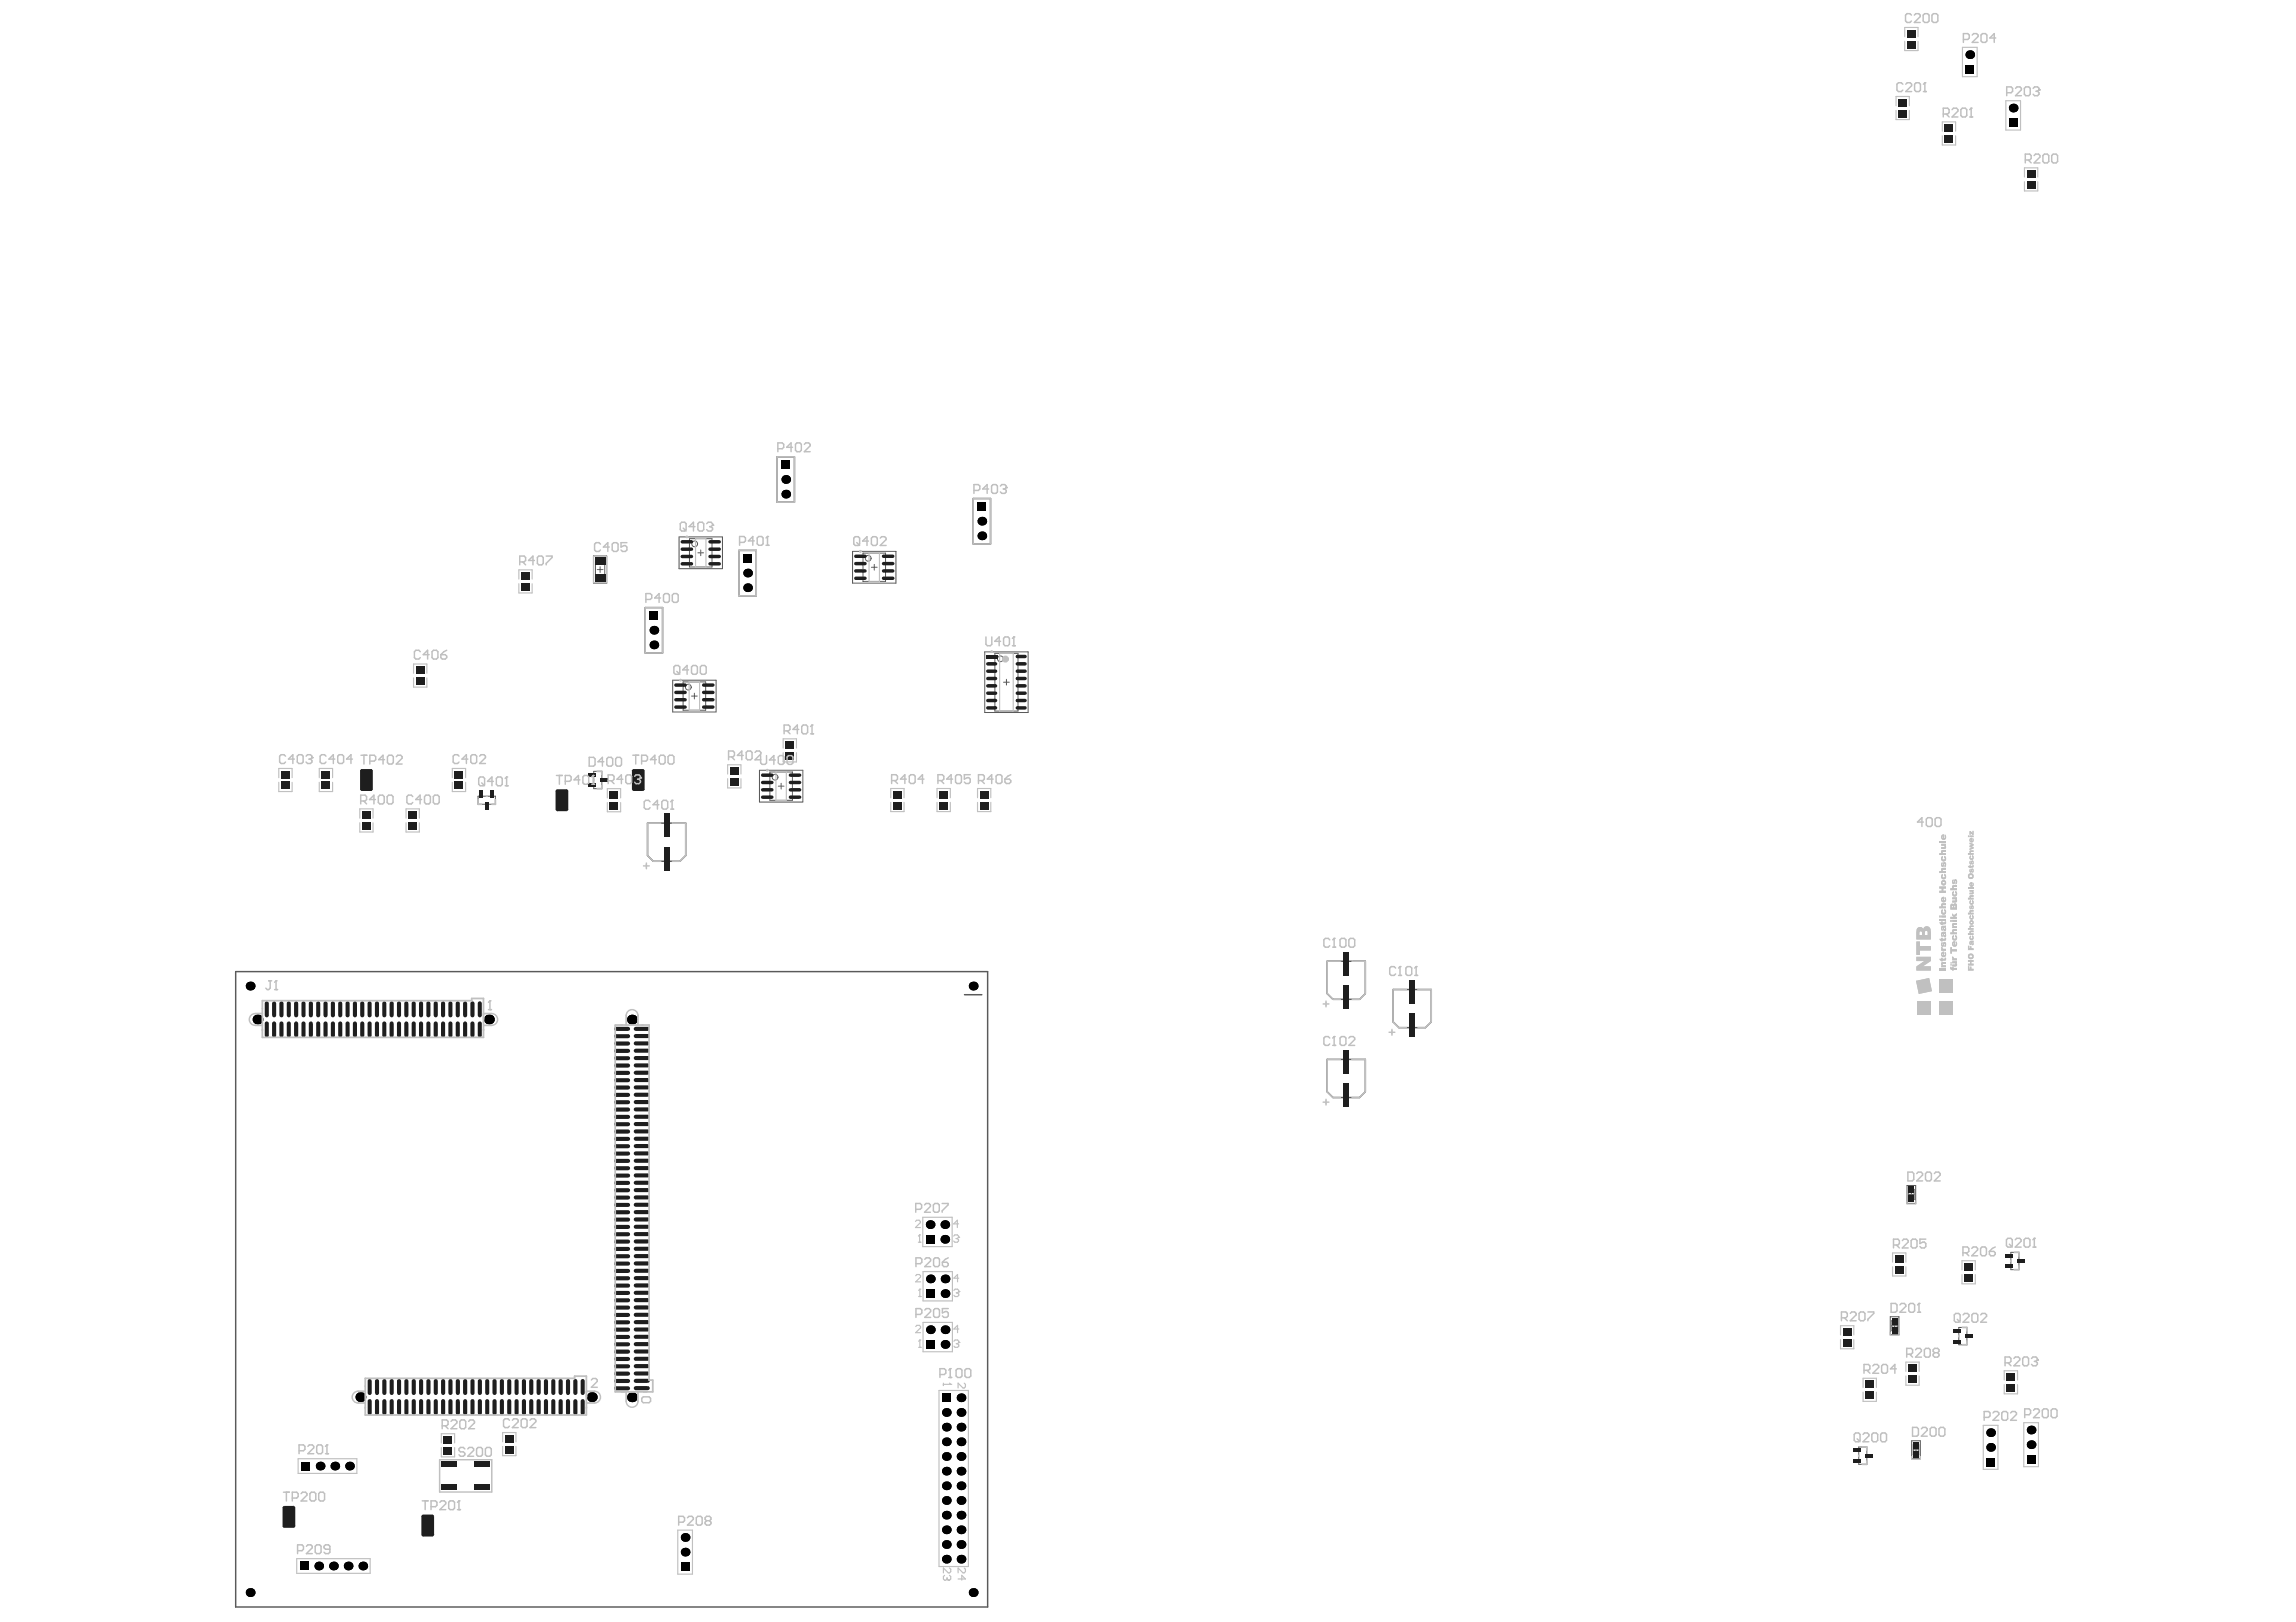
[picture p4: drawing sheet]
<svg xmlns="http://www.w3.org/2000/svg" width="297mm" height="210mm" viewBox="0 0 297 210" stroke-linecap="round" stroke-linejoin="round" font-family="sans-serif">
<g fill="none" stroke="#5a5a5a" stroke-width=".13">
<path d="M76.8 72h1.7v3.5h-1.7zM77 72.5h1.2v2.4h-1.2zM77.3 73.7h.7M77.6 73.3v.8M87.9 69.5h5.6v4.1h-5.6zM89.2 69.7h2.9v3.7h-2.9zM90.3 71.5h.7M90.7 71.2v.7M110.3 71.4h5.6v4.1h-5.6zM111.6 71.6h3v3.6h-3zM112.7 73.4h.8M113.1 73v.8"/>
<path d="M76.8 99.8h1.1v2.3h-1.1zM87 88h5.6v4.1h-5.6zM88.4 88.2h2.9v3.7h-2.9zM89.5 90.1h.7M89.8 89.7v.8M98.3 99.7h5.6v4.1h-5.6zM99.6 99.9h2.9v3.7h-2.9zM127.4 84.4h5.6v7.8h-5.6zM128.7 84.5h3v7.5h-3zM129.8 88.3h.8M130.2 87.9v.8M61.8 103h2.3v1.1h-2.3z"/>
<path d="M100.7 101.7h.7M101.1 101.4v.7M246.7 153.4h1.1v2.3h-1.1zM246.9 154.6h.7M246.9 153.9h.7v1.3h-.7zM247.3 154.2v.7M244.5 170.4h1.2v2.3h-1.2zM244.8 171.6h.7M244.8 170.9h.7v1.3h-.7zM245.1 171.2v.7M253.4 171.8h1.1v2.2h-1.1zM260.1 162.1h1.1v2.2h-1.1z"/>
<path d="M240.5 187.3h1v2.2h-1zM247.3 186.5h1.1v2.3h-1.1zM247.5 187.6h.7M247.5 187h.7v1.3h-.7zM247.9 187.3v.7"/>
<circle cx="89.9" cy="70.4" r=".37"/>
<circle cx="112.3" cy="72.3" r=".37"/>
<circle cx="89" cy="88.9" r=".37"/>
<circle cx="129.4" cy="85.3" r=".37"/>
<circle cx="100.3" cy="100.6" r=".37"/>
</g>
<path d="M100.5 59.1h2.3v5.9h-2.3zM83.5 78.6h2.2v5.9h-2.2zM95.6 71.2h2.2v5.9h-2.2zM125.9 64.5h2.2v5.9h-2.2zM83.8 106.5h4.9v4.2l-.7 .8h-3.5l-.7-.8zM30.5 125.7h97.3v82.3h-97.3zM124.8 128.7h2.2M171.7 124.4h4.9v4.2l-.7 .7h-3.5l-.7-.7zM171.7 137.1h4.9v4.2l-.7 .7h-3.5l-.7-.7zM180.2 128.1h5v4.1l-.8 .8h-3.4l-.8-.8z" fill="none" stroke="#5a5a5a" stroke-width=".19"/>
<g fill="#000">
<path d="M254.3 8.4h1.1v1.1h-1.1z" fill-rule="evenodd"/>
<path d="M254.3 8.4h1.1v1.1h-1.1z" fill-rule="evenodd"/>
<path d="M259.9 15.3h1.1v1.1h-1.1z" fill-rule="evenodd"/>
<path d="M259.9 15.3h1.1v1.1h-1.1z" fill-rule="evenodd"/>
<path d="M101.1 59.6h1.1v1.1h-1.1z" fill-rule="evenodd"/>
<path d="M101.1 59.6h1.1v1.1h-1.1z" fill-rule="evenodd"/>
<path d="M84 79.1h1.2v1.1h-1.2z" fill-rule="evenodd"/>
<path d="M84 79.1h1.2v1.1h-1.2z" fill-rule="evenodd"/>
<path d="M96.2 71.7h1.1v1.1h-1.1z" fill-rule="evenodd"/>
<path d="M96.2 71.7h1.1v1.1h-1.1z" fill-rule="evenodd"/>
<path d="M126.5 65h1.1v1.1h-1.1z" fill-rule="evenodd"/>
<path d="M126.5 65h1.1v1.1h-1.1z" fill-rule="evenodd"/>
<path d="M119.8 159.8h1.1v1.1h-1.1z" fill-rule="evenodd"/>
<path d="M119.8 159.8h1.1v1.1h-1.1z" fill-rule="evenodd"/>
<path d="M119.8 173.4h1.1v1.1h-1.1z" fill-rule="evenodd"/>
<path d="M119.8 166.8h1.1v1.2h-1.1z" fill-rule="evenodd"/>
<path d="M119.8 173.4h1.1v1.1h-1.1z" fill-rule="evenodd"/>
<path d="M119.8 166.8h1.1v1.2h-1.1z" fill-rule="evenodd"/>
<path d="M39 189.2h1.1v1.1h-1.1z" fill-rule="evenodd"/>
<path d="M39 189.2h1.1v1.1h-1.1z" fill-rule="evenodd"/>
<path d="M121.9 180.3h1.1v1.1h-1.1z" fill-rule="evenodd"/>
<path d="M121.9 180.3h1.1v1.1h-1.1z" fill-rule="evenodd"/>
<path d="M257 188.6h1.1v1.2h-1.1z" fill-rule="evenodd"/>
<path d="M257 188.6h1.1v1.2h-1.1z" fill-rule="evenodd"/>
<path d="M262.2 188.3h1.1v1.1h-1.1z" fill-rule="evenodd"/>
<path d="M262.2 188.3h1.1v1.1h-1.1z" fill-rule="evenodd"/>
<path d="M38.8 202.1h1.1v1.1h-1.1z" fill-rule="evenodd"/>
<path d="M38.8 202.1h1.1v1.1h-1.1z" fill-rule="evenodd"/>
<path d="M88.1 202.2h1.1v1.1h-1.1z" fill-rule="evenodd"/>
<path d="M88.1 202.2h1.1v1.1h-1.1z" fill-rule="evenodd"/>
</g>
<g fill="#000">
<circle cx="254.8" cy="7.1" r=".56"/>
<circle cx="260.4" cy="14" r=".56"/>
<circle cx="96.7" cy="74.2" r=".56"/>
<circle cx="96.7" cy="76.1" r=".56"/>
<circle cx="101.7" cy="63.9" r=".56"/>
<circle cx="101.7" cy="62" r=".56"/>
<circle cx="127" cy="67.4" r=".56"/>
<circle cx="127" cy="69.3" r=".56"/>
<circle cx="84.6" cy="83.5" r=".56"/>
<circle cx="84.6" cy="81.6" r=".56"/>
<circle cx="32.4" cy="127.6" r=".57"/>
<circle cx="33.3" cy="131.9" r=".64"/>
<circle cx="63.3" cy="131.9" r=".64"/>
<circle cx="81.8" cy="131.9" r=".64"/>
<circle cx="125.9" cy="127.6" r=".57"/>
<circle cx="120.3" cy="158.5" r=".56"/>
<circle cx="122.2" cy="158.5" r=".56"/>
<circle cx="120.4" cy="165.5" r=".56"/>
<circle cx="120.4" cy="172.1" r=".56"/>
<circle cx="122.2" cy="160.4" r=".56"/>
<circle cx="122.3" cy="167.4" r=".56"/>
<circle cx="122.3" cy="174" r=".56"/>
<circle cx="122.3" cy="172.1" r=".56"/>
<circle cx="122.3" cy="165.5" r=".56"/>
<circle cx="41.4" cy="189.7" r=".56"/>
<circle cx="43.3" cy="189.7" r=".56"/>
<circle cx="45.2" cy="189.7" r=".56"/>
<circle cx="46.6" cy="180.8" r=".64"/>
<circle cx="76.6" cy="180.8" r=".64"/>
<circle cx="81.8" cy="180.8" r=".64"/>
<circle cx="88.6" cy="199" r=".56"/>
<circle cx="122.4" cy="196.1" r=".56"/>
<circle cx="122.4" cy="182.8" r=".56"/>
<circle cx="122.4" cy="188.5" r=".56"/>
<circle cx="122.4" cy="186.6" r=".56"/>
<circle cx="122.4" cy="184.7" r=".56"/>
<circle cx="122.4" cy="198" r=".56"/>
<circle cx="122.4" cy="194.2" r=".56"/>
<circle cx="122.4" cy="192.3" r=".56"/>
<circle cx="122.4" cy="190.4" r=".56"/>
<circle cx="122.4" cy="199.9" r=".56"/>
<circle cx="124.3" cy="196.1" r=".56"/>
<circle cx="124.3" cy="180.9" r=".56"/>
<circle cx="124.3" cy="198" r=".56"/>
<circle cx="124.3" cy="194.2" r=".56"/>
<circle cx="124.3" cy="188.5" r=".56"/>
<circle cx="124.3" cy="184.7" r=".56"/>
<circle cx="124.3" cy="199.9" r=".56"/>
<circle cx="124.3" cy="190.4" r=".56"/>
<circle cx="124.3" cy="186.6" r=".56"/>
<circle cx="124.3" cy="182.8" r=".56"/>
<circle cx="124.3" cy="192.3" r=".56"/>
<circle cx="257.5" cy="187.3" r=".56"/>
<circle cx="257.5" cy="185.4" r=".56"/>
<circle cx="262.8" cy="185.1" r=".56"/>
<circle cx="262.8" cy="187" r=".56"/>
<circle cx="32.4" cy="206.1" r=".57"/>
<circle cx="41.2" cy="202.7" r=".56"/>
<circle cx="43.1" cy="202.7" r=".56"/>
<circle cx="45" cy="202.7" r=".56"/>
<circle cx="46.9" cy="202.7" r=".56"/>
<circle cx="88.6" cy="200.9" r=".56"/>
<circle cx="122.4" cy="201.8" r=".56"/>
<circle cx="124.3" cy="201.8" r=".56"/>
<circle cx="125.9" cy="206.1" r=".57"/>
</g>
<g fill="#1e1e1e">
<path d="M62.7 103.8h.5v1h-.5z" fill-rule="evenodd"/>
<path d="M76.1 101.4h1v.5h-1z" fill-rule="evenodd"/>
<path d="M76.1 100h1v.5h-1z" fill-rule="evenodd"/>
<path d="M77.6 100.7h1v.5h-1z" fill-rule="evenodd"/>
<path d="M78.9 103.8h1.1v1h-1.1z" fill-rule="evenodd"/>
<path d="M78.9 102.4h1.1v.9h-1.1z" fill-rule="evenodd"/>
<path d="M121.5 103.8h1.1v.9h-1.1z" fill-rule="evenodd"/>
<path d="M121.5 102.3h1.1v1h-1.1z" fill-rule="evenodd"/>
<path d="M244.8 170.6h.7v.8h-.7z" fill-rule="evenodd"/>
</g>
<path d="M35.5 129.8v1.6M35.5 132.4v1.6" fill="none" stroke="#1e1e1e" stroke-width=".53"/>
<g fill="#1e1e1e">
<path d="M36.4 99.7h1.1v1h-1.1z" fill-rule="evenodd"/>
<path d="M36.4 101.2h1.1v.9h-1.1z" fill-rule="evenodd"/>
</g>
<g fill="none" stroke="#1e1e1e" stroke-width=".53">
<path d="M38.3 129.8v1.6M38.3 132.4v1.6M40.2 129.8v1.6M40.2 132.4v1.6M41.2 129.8v1.6M41.2 132.4v1.6M43.1 129.8v1.6M43.1 132.4v1.6M45.9 129.8v1.6M45.9 132.4v1.6M47.8 129.8v1.6M47.8 132.4v1.6"/>
<path d="M47.8 178.7v1.6M47.8 181.3v1.6"/>
</g>
<g fill="#1e1e1e">
<path d="M46.8 105h1.2v.9h-1.2z" fill-rule="evenodd"/>
<path d="M46.8 106.4h1.2v1h-1.2z" fill-rule="evenodd"/>
</g>
<g fill="none" stroke="#1e1e1e" stroke-width=".53">
<path d="M48.8 129.8v1.6M48.8 132.4v1.6M50.7 129.8v1.6M50.7 132.4v1.6M53.5 129.8v1.6M53.5 132.4v1.6M55.4 129.8v1.6M55.4 132.4v1.6M56.4 129.8v1.6M56.4 132.4v1.6M58.3 129.8v1.6M58.3 132.4v1.6"/>
<path d="M61.1 129.8v1.6M61.1 132.4v1.6M48.8 178.7v1.6M50.7 178.7v1.6M53.5 178.7v1.6M55.4 178.7v1.6M56.4 178.7v1.6M58.3 178.7v1.6M61.1 178.7v1.6M63 178.7v1.6M64 178.7v1.6M48.8 181.3v1.6"/>
<path d="M50.7 181.3v1.6M53.5 181.3v1.6M55.4 181.3v1.6M56.4 181.3v1.6M58.3 181.3v1.6M61.1 181.3v1.6M63 181.3v1.6M64 181.3v1.6"/>
</g>
<g fill="#1e1e1e">
<path d="M65.3 187.1h1.1v1h-1.1z" fill-rule="evenodd"/>
<path d="M65.3 185.7h1.1v1h-1.1z" fill-rule="evenodd"/>
</g>
<path d="M65.9 178.7v1.6M68.7 178.7v1.6M70.6 178.7v1.6M71.6 178.7v1.6M73.5 178.7v1.6M65.9 181.3v1.6M68.7 181.3v1.6M70.6 181.3v1.6M71.6 181.3v1.6M73.5 181.3v1.6" fill="none" stroke="#1e1e1e" stroke-width=".53"/>
<g fill="#1e1e1e">
<path d="M101.6 95.9h1.1v1h-1.1z" fill-rule="evenodd"/>
<path d="M182.3 131.2h.8v3h-.8z" fill-rule="evenodd"/>
<path d="M244.8 171.7h.7v.8h-.7z" fill-rule="evenodd"/>
<path d="M101.6 97.3h1.1v1h-1.1z" fill-rule="evenodd"/>
<path d="M182.3 126.9h.8v2.9h-.8z" fill-rule="evenodd"/>
<path d="M57 192.1h2.1v.8h-2.1z" fill-rule="evenodd"/>
<path d="M57 189.1h2.1v.8h-2.1z" fill-rule="evenodd"/>
<path d="M57.4 187.3h1.1v.9h-1.1z" fill-rule="evenodd"/>
<path d="M57.4 185.8h1.1v1h-1.1z" fill-rule="evenodd"/>
<path d="M61.3 192.1h2.1v.8h-2.1z" fill-rule="evenodd"/>
<path d="M61.3 189.1h2.1v.8h-2.1z" fill-rule="evenodd"/>
<path d="M63.5 102.3h.4v1h-.4z" fill-rule="evenodd"/>
<path d="M62 102.3h.5v1h-.5z" fill-rule="evenodd"/>
</g>
<g fill="none" stroke="#1e1e1e" stroke-width=".53">
<path d="M82.2 137.9h1.6M82.2 136h1.6M82.2 135h1.6M82.2 133.1h1.6M82.2 158.8h1.6M82.2 157.8h1.6M82.2 155.9h1.6M82.2 153.1h1.6M82.2 151.2h1.6M82.2 150.2h1.6M82.2 148.3h1.6M82.2 145.5h1.6"/>
<path d="M82.2 143.6h1.6M82.2 142.6h1.6M82.2 140.7h1.6M82.2 178.7h1.6M82.2 175.8h1.6M82.2 173.9h1.6M82.2 173h1.6M82.2 171.1h1.6M82.2 168.3h1.6M82.2 166.4h1.6M82.2 165.4h1.6M82.2 163.5h1.6"/>
<path d="M82.2 160.7h1.6"/>
</g>
<path d="M88.3 71.1h1.2M87.4 90.6h1.2M87.4 89.6h1.2" fill="none" stroke="#1e1e1e" stroke-width=".45"/>
<g fill="#1e1e1e">
<path d="M94.4 100.7h1.2v1h-1.2z" fill-rule="evenodd"/>
<path d="M94.4 99.3h1.2v.9h-1.2z" fill-rule="evenodd"/>
</g>
<path d="M110.7 73.9h1.2M110.7 72.9h1.2M114.3 73.9h1.2M114.3 72.9h1.2M98.7 103.2h1.2M98.7 101.3h1.2M102.3 103.2h1.2M102.3 101.3h1.2" fill="none" stroke="#1e1e1e" stroke-width=".45"/>
<g fill="#1e1e1e">
<path d="M126.8 103.8h1.1v.9h-1.1z" fill-rule="evenodd"/>
<path d="M126.8 102.3h1.1v1h-1.1z" fill-rule="evenodd"/>
</g>
<path d="M131.6 90.7h1M131.6 88.8h1M131.6 87.8h1M131.6 85.9h1M131.6 85h1" fill="none" stroke="#1e1e1e" stroke-width=".45"/>
<g fill="#1e1e1e">
<path d="M239.8 188.9h.9v.4h-.9z" fill-rule="evenodd"/>
<path d="M239.8 187.4h.9v.5h-.9z" fill-rule="evenodd"/>
<path d="M247.5 187.8h.7v.8h-.7z" fill-rule="evenodd"/>
<path d="M245.6 14.2h1.1v1h-1.1z" fill-rule="evenodd"/>
<path d="M245.6 12.8h1.1v1h-1.1z" fill-rule="evenodd"/>
<path d="M246.7 5.3h1.1v.9h-1.1z" fill-rule="evenodd"/>
<path d="M254.2 172.7h1v.4h-1z" fill-rule="evenodd"/>
<path d="M251.6 17.5h1.1v1h-1.1z" fill-rule="evenodd"/>
<path d="M259.5 163.7h.9v.4h-.9z" fill-rule="evenodd"/>
<path d="M259.5 162.2h.9v.5h-.9z" fill-rule="evenodd"/>
<path d="M262.2 23.4h1.1v1h-1.1z" fill-rule="evenodd"/>
<path d="M262.2 22h1.1v1h-1.1z" fill-rule="evenodd"/>
</g>
<path d="M34.5 129.8v1.6M34.5 132.4v1.6M36.4 129.8v1.6M36.4 132.4v1.6M37.4 129.8v1.6M37.4 132.4v1.6M39.3 129.8v1.6M39.3 132.4v1.6M42.1 129.8v1.6M42.1 132.4v1.6" fill="none" stroke="#1e1e1e" stroke-width=".53"/>
<g fill="#1e1e1e">
<path d="M41.6 99.7h1.1v1h-1.1z" fill-rule="evenodd"/>
<path d="M41.6 101.2h1.1v.9h-1.1z" fill-rule="evenodd"/>
</g>
<path d="M44 129.8v1.6M44 132.4v1.6M45 129.8v1.6M45 132.4v1.6M46.9 129.8v1.6M46.9 132.4v1.6" fill="none" stroke="#1e1e1e" stroke-width=".53"/>
<path d="M46.6 99.8l.2-.3h1.2l.2 .3v2.3l-.2 .3h-1.2l-.2-.3z" fill-rule="evenodd" fill="#1e1e1e"/>
<g fill="#1e1e1e">
<path d="M46.6 99.8h.2zM46.7 99.6l.1-.1v.3h-.2z"/>
<path d="M46.8 102.1v.3zM46.6 102.1h.2v.3l-.1-.1z"/>
<path d="M48 102.1h.2zM48 102.1h.2v.2l-.2 .1z"/>
<path d="M48 99.5v.3zM48 99.5l.2 .1v.2h-.2z"/>
</g>
<g fill="none" stroke="#1e1e1e" stroke-width=".53">
<path d="M49.7 129.8v1.6M49.7 132.4v1.6M51.6 129.8v1.6M51.6 132.4v1.6M52.6 129.8v1.6M52.6 132.4v1.6M54.5 129.8v1.6M54.5 132.4v1.6M49.7 178.7v1.6M51.6 178.7v1.6M52.6 178.7v1.6M54.5 178.7v1.6"/>
<path d="M49.7 181.3v1.6M51.6 181.3v1.6M52.6 181.3v1.6M54.5 181.3v1.6"/>
</g>
<g fill="#1e1e1e">
<path d="M52.8 105h1.2v.9h-1.2z" fill-rule="evenodd"/>
<path d="M52.8 106.4h1.2v1h-1.2z" fill-rule="evenodd"/>
<path d="M53.8 86.2h1.1v1h-1.1z" fill-rule="evenodd"/>
<path d="M53.8 87.7h1.1v.9h-1.1z" fill-rule="evenodd"/>
</g>
<path d="M57.3 129.8v1.6M57.3 132.4v1.6M59.2 129.8v1.6M59.2 132.4v1.6M60.2 129.8v1.6M60.2 132.4v1.6M57.3 178.7v1.6M59.2 178.7v1.6M60.2 178.7v1.6M57.3 181.3v1.6M59.2 181.3v1.6M60.2 181.3v1.6" fill="none" stroke="#1e1e1e" stroke-width=".53"/>
<g fill="#1e1e1e">
<path d="M58.8 99.7h1.1v1h-1.1z" fill-rule="evenodd"/>
<path d="M58.8 101.2h1.1v.9h-1.1z" fill-rule="evenodd"/>
</g>
<g fill="none" stroke="#1e1e1e" stroke-width=".53">
<path d="M62.1 129.8v1.6M62.1 132.4v1.6M62.1 178.7v1.6M64.9 178.7v1.6M66.8 178.7v1.6M67.8 178.7v1.6M69.7 178.7v1.6M72.5 178.7v1.6M62.1 181.3v1.6M64.9 181.3v1.6M66.8 181.3v1.6M67.8 181.3v1.6"/>
<path d="M69.7 181.3v1.6M72.5 181.3v1.6"/>
</g>
<path d="M67.4 75.5h1.1v.9h-1.1z" fill-rule="evenodd" fill="#1e1e1e"/>
<path d="M74.4 178.7v1.6M75.4 178.7v1.6M74.4 181.3v1.6M75.4 181.3v1.6" fill="none" stroke="#1e1e1e" stroke-width=".53"/>
<g fill="#1e1e1e">
<path d="M77 74.3h1.3v1h-1.3z" fill-rule="evenodd"/>
<path d="M77 72.2h1.3v1h-1.3z" fill-rule="evenodd"/>
</g>
<g fill="none" stroke="#1e1e1e" stroke-width=".53">
<path d="M82.2 136.9h1.6M82.2 138.8h1.6M82.2 139.8h1.6M82.2 134.1h1.6M82.2 159.7h1.6M82.2 156.9h1.6M82.2 155h1.6M82.2 154h1.6M82.2 149.3h1.6M82.2 152.1h1.6M82.2 147.4h1.6M82.2 141.7h1.6"/>
<path d="M82.2 146.4h1.6M82.2 144.5h1.6M82.2 177.7h1.6M82.2 179.6h1.6M82.2 176.8h1.6M82.2 174.9h1.6M82.2 172h1.6M82.2 170.1h1.6M82.2 169.2h1.6M82.2 167.3h1.6M82.2 164.5h1.6M82.2 162.6h1.6"/>
<path d="M82.2 161.6h1.6"/>
</g>
<g fill="#1e1e1e">
<path d="M81.8 99.8l.2-.3h1.2l.2 .3v2.3l-.2 .3h-1.2l-.2-.3z" fill-rule="evenodd"/>
<path d="M85.9 105.3h.7v3h-.7z" fill-rule="evenodd"/>
</g>
<g fill="#1e1e1e">
<path d="M81.8 99.8h.2zM81.8 99.6l.2-.1v.3h-.2z"/>
<path d="M82 102.1v.3zM81.8 102.1h.2v.3l-.2-.1z"/>
<path d="M83.2 102.1h.2zM83.2 102.1h.2l-.1 .2-.1 .1z"/>
<path d="M83.2 99.5v.3zM83.2 99.5l.1 .1 .1 .2h-.2z"/>
</g>
<g fill="none" stroke="#1e1e1e" stroke-width=".45">
<path d="M88.3 70.1h1.2M88.3 72h1.2M88.3 73h1.2M110.7 74.8h1.2M110.7 72h1.2M114.3 74.8h1.2M114.3 72h1.2M87.4 88.7h1.2M87.4 91.5h1.2M131.6 91.6h1M131.6 89.7h1M131.6 86.9h1"/>
<path d="M98.7 100.3h1.2M98.7 102.2h1.2M102.3 100.3h1.2M102.3 102.2h1.2"/>
</g>
<g fill="#1e1e1e">
<path d="M173.8 135.9h.7v3h-.7z" fill-rule="evenodd"/>
<path d="M173.8 123.2h.7v3h-.7z" fill-rule="evenodd"/>
<path d="M241.3 188.1h.9v.5h-.9z" fill-rule="evenodd"/>
<path d="M241.3 180.1h1.2v1h-1.2z" fill-rule="evenodd"/>
<path d="M241.3 178.7h1.2v.9h-1.2z" fill-rule="evenodd"/>
<path d="M238.4 171.9h1.1v.9h-1.1z" fill-rule="evenodd"/>
<path d="M238.4 173.3h1.1v.9h-1.1z" fill-rule="evenodd"/>
<path d="M247.5 186.6h.7v.8h-.7z" fill-rule="evenodd"/>
<path d="M246.9 178h1.1v1h-1.1z" fill-rule="evenodd"/>
<path d="M245.1 163.9h1.2v.9h-1.2z" fill-rule="evenodd"/>
<path d="M245.1 162.4h1.2v1h-1.2z" fill-rule="evenodd"/>
<path d="M246.9 153.6h.7v.8h-.7z" fill-rule="evenodd"/>
<path d="M246.9 154.8h.7v.7h-.7z" fill-rule="evenodd"/>
<path d="M246.7 3.9h1.1v.9h-1.1z" fill-rule="evenodd"/>
<path d="M252.7 173.4h1v.4h-1z" fill-rule="evenodd"/>
<path d="M252.7 172h1v.4h-1z" fill-rule="evenodd"/>
<path d="M254.1 163.4h1.1v1h-1.1z" fill-rule="evenodd"/>
<path d="M251.6 16.1h1.1v.9h-1.1z" fill-rule="evenodd"/>
<path d="M259.6 179.1h1.1v1h-1.1z" fill-rule="evenodd"/>
<path d="M259.6 177.7h1.1v1h-1.1z" fill-rule="evenodd"/>
<path d="M67.4 74h1.1v1h-1.1z" fill-rule="evenodd"/>
<path d="M85.9 109.7h.7v3h-.7z" fill-rule="evenodd"/>
<path d="M173.8 140.2h.7v3h-.7z" fill-rule="evenodd"/>
<path d="M173.8 127.5h.7v3h-.7z" fill-rule="evenodd"/>
<path d="M246.9 176.6h1.1v.9h-1.1z" fill-rule="evenodd"/>
<path d="M254.1 164.9h1.1v.9h-1.1z" fill-rule="evenodd"/>
</g>
<g fill="none" stroke="#1e1e1e" stroke-width=".53">
<path d="M79.7 137.9h1.6M79.7 136h1.6M79.7 135h1.6M79.7 133.1h1.6M79.7 158.8h1.6M79.7 157.8h1.6M79.7 155.9h1.6M79.7 153.1h1.6M79.7 151.2h1.6M79.7 150.2h1.6M79.7 148.3h1.6M79.7 145.5h1.6"/>
<path d="M79.7 143.6h1.6M79.7 142.6h1.6M79.7 140.7h1.6M79.7 178.7h1.6M79.7 175.9h1.6M79.7 174h1.6M79.7 173h1.6M79.7 171.1h1.6M79.7 168.3h1.6M79.7 166.4h1.6M79.7 165.4h1.6M79.7 163.5h1.6"/>
<path d="M79.7 160.7h1.6"/>
</g>
<path d="M91.9 71.1h1.2M91 90.6h1.2M91 89.6h1.2" fill="none" stroke="#1e1e1e" stroke-width=".45"/>
<g fill="#1e1e1e">
<path d="M115.5 103.8h1.2v.9h-1.2z" fill-rule="evenodd"/>
<path d="M115.5 102.3h1.2v1h-1.2z" fill-rule="evenodd"/>
</g>
<path d="M127.8 90.7h1M127.8 88.8h1M127.8 87.8h1M127.8 85.9h1" fill="none" stroke="#1e1e1e" stroke-width=".45"/>
<g fill="#1e1e1e">
<path d="M127.6 84.7h1.4v.5h-1.4z" fill-rule="evenodd"/>
<path d="M261 163h.9v.4h-.9z" fill-rule="evenodd"/>
<path d="M54.5 196.2l.3-.2h1.1l.3 .2v2.4l-.3 .2h-1.1l-.3-.2z" fill-rule="evenodd"/>
</g>
<g fill="#1e1e1e">
<path d="M54.5 196.2h.3zM54.6 196.1l.2-.1v.2h-.3z"/>
<path d="M54.8 198.6v.2zM54.5 198.6h.3v.2h-.2z"/>
<path d="M55.9 198.6h.3zM55.9 198.6h.3l-.1 .2h-.2z"/>
<path d="M55.9 196v.2zM55.9 196l.2 .1 .1 .1h-.3z"/>
</g>
<g fill="none" stroke="#1e1e1e" stroke-width=".53">
<path d="M79.7 136.9h1.6M79.7 138.8h1.6M79.7 139.8h1.6M79.7 134.1h1.6M79.7 159.7h1.6M79.7 155h1.6M79.7 156.9h1.6M79.7 154h1.6M79.7 152.1h1.6M79.7 149.3h1.6M79.7 147.4h1.6M79.7 141.7h1.6"/>
<path d="M79.7 146.4h1.6M79.7 144.5h1.6M79.7 177.8h1.6M79.7 179.7h1.6M79.7 176.8h1.6M79.7 174.9h1.6M79.7 172.1h1.6M79.7 170.2h1.6M79.7 169.2h1.6M79.7 167.3h1.6M79.7 164.5h1.6M79.7 162.6h1.6"/>
<path d="M79.7 161.6h1.6"/>
</g>
<path d="M91.9 70.1h1.2M91.9 72h1.2M91.9 73h1.2M91 88.7h1.2M91 91.5h1.2M127.8 91.6h1M127.8 89.7h1M127.8 86.9h1" fill="none" stroke="#1e1e1e" stroke-width=".45"/>
<g fill="#1e1e1e">
<path d="M36.6 195.1l.2-.2h1.2l.2 .2v2.4l-.2 .2h-1.2l-.2-.2z" fill-rule="evenodd"/>
<path d="M71.9 102.4l.2-.3h1.2l.2 .3v2.3l-.2 .3h-1.2l-.2-.3z" fill-rule="evenodd"/>
</g>
<g fill="#1e1e1e">
<path d="M36.6 195.1h.2zM36.6 195l.2-.1v.2h-.2z"/>
<path d="M36.8 197.5v.2zM36.6 197.5h.2v.2l-.2-.1z"/>
<path d="M38 197.5h.2zM38 197.5h.2l-.1 .1-.1 .1z"/>
<path d="M38 194.9v.2zM38 194.9l.1 .1 .1 .1h-.2z"/>
<path d="M71.9 102.4h.2zM71.9 102.2l.2-.1v.3h-.2z"/>
<path d="M72.1 104.7v.3zM71.9 104.7h.2v.3l-.2-.1z"/>
<path d="M73.3 104.7h.2zM73.3 104.7h.2l-.1 .2-.1 .1z"/>
<path d="M73.3 102.1v.3zM73.3 102.1l.1 .1 .1 .2h-.2z"/>
</g>
<g fill="none" stroke="#c0c0c0" stroke-width=".23">
<path d="M33 132.7h.9M33 131.2h.9M33.9 129.5h27.1v-.3h1.5v5h-28.6zM62.6 131.2h1M62.6 132.7h1M79.6 132.7v47.4M79.6 132.7h4.4v45.9h.5v1.5h-4.9M81 131.4v1.3M82.5 131.4v1.3M47.3 178.4h27v-.3h1.6v5h-28.6zM46.3 181.6h1M46.3 180h1"/>
<path d="M75.9 180h1M75.9 181.6h1M81 180.1v1.3M82.5 180.1v1.3"/>
</g>
<g fill="none" stroke="#c0c0c0" stroke-width=".15">
<path d="M245.3 13.7v-1.2h1.7v1.2M245.3 14.3v1.2h1.7v-1.2M246.4 4.8v-1.2h1.7v1.2M246.4 5.3v1.2h1.7v-1.2M251.3 17v-1.2h1.7v1.2M251.3 17.6v1.2h1.7v-1.2M253.9 6.1h1.9v3.8h-1.9zM259.5 13h1.9v3.8h-1.9zM261.9 22.9v-1.2h1.7v1.2M261.9 23.5v1.2h1.7v-1.2M67.1 74.9v-1.2h1.7v1.2M67.1 75.5v1.2h1.7v-1.2"/>
<path d="M76.8 72h1.7v3.4h-1.7zM90 69.7h1.3v3.7h-1.3zM112.4 71.5h1.4v3.8h-1.4zM53.5 87.1v-1.2h1.7v1.2M53.5 87.7v1.2h1.7v-1.2M89.2 88.2h1.3v3.7h-1.3zM100.4 99.9h1.3v3.7h-1.3zM101.3 96.8v-1.2h1.7v1.2M101.3 97.4v1.2h1.7v-1.2M129.3 84.5h1.8v7.5h-1.8zM36.1 100.6v-1.2h1.7v1.2M36.1 101.2v1.2h1.7v-1.2"/>
<path d="M41.3 100.6v-1.2h1.7v1.2M41.3 101.2v1.2h1.7v-1.2M46.5 105.9v-1.2h1.8v1.2M46.5 106.5v1.2h1.8v-1.2M52.5 105.9v-1.2h1.8v1.2M52.5 106.5v1.2h1.8v-1.2M58.5 100.6v-1.2h1.7v1.2M58.5 101.2v1.2h1.7v-1.2M78.6 103.3v-1.2h1.7v1.2M78.6 103.9v1.2h1.7v-1.2M94.1 100.2v-1.2h1.8v1.2M94.1 100.8v1.2h1.8v-1.2"/>
<path d="M115.2 103.2v-1.2h1.8v1.2M115.2 103.8v1.2h1.8v-1.2M121.2 103.2v-1.2h1.7v1.2M121.2 103.8v1.2h1.7v-1.2M126.5 103.2v-1.2h1.7v1.2M126.5 103.8v1.2h1.7v-1.2M119.4 157.5h3.8v3.8h-3.8zM246.7 155.4v.4h1.1v-.4M119.4 164.6h3.8v3.8h-3.8zM119.4 171.1h3.8v3.8h-3.8zM121.5 179.9h3.8v22.8h-3.8zM238.1 172.8v-1.2h1.7v1.2"/>
<path d="M238.1 173.4v1.1h1.7v-1.1M241 179.6v-1.2h1.8v1.2M244.5 172.4v.4h1.2v-.4M244.8 163.3v-1.2h1.8v1.2M244.8 163.9v1.2h1.8v-1.2M246.6 177.5v-1.2h1.7v1.2M246.6 178.1v1.2h1.7v-1.2M253.8 164.3v-1.2h1.7v1.2M253.8 164.9v1.2h1.7v-1.2M259.3 178.6v-1.2h1.7v1.2M259.3 179.2v1.2h1.7v-1.2M38.6 188.8h7.6v1.9h-7.6z"/>
<path d="M57.1 186.7v-1.2h1.7v1.2M57.1 187.3v1.2h1.7v-1.2M65 186.6v-1.2h1.7v1.2M65 187.2v1.2h1.7v-1.2M87.7 198h1.9v5.7h-1.9zM241 180.2v1.2h1.8v-1.2M247.3 188.5v.3h1.1v-.3M256.6 184.5h1.9v5.6h-1.9zM261.8 184.1h1.9v5.7h-1.9zM38.4 201.7h9.5v1.9h-9.5z"/>
</g>
<g fill="none" stroke="#c0c0c0" stroke-width=".22">
<path d="M77.3 99.8h.6v.5M61.8 103.5v.6h.5M62.9 103h.1M64.1 103.5v.6h-.5M76.8 100.9v.1M77.9 101.6v.5h-.6M253.4 172.8v.2M253.9 171.8h.6v.4M254.5 173.6v.4h-.6M260.1 163.1v.2M260.6 162.1h.6v.4M261.2 163.9v.4h-.6"/>
<path d="M240.5 188.3v.2M240.9 187.3h.6v.4M241.5 189.1v.4h-.6"/>
</g>
<g fill="none" stroke="#c0c0c0" stroke-width=".19">
<path d="M100.5 59.1h2.3v5.9h-2.3zM83.5 78.6h2.2v5.9h-2.2zM95.6 71.2h2.2v5.9h-2.2zM125.9 64.5h2.2v5.9h-2.2zM83.2 112.1h.8M83.6 111.7v.7M85.5 106.5h-1.7v4.2l.7 .8h1M87 106.5h.1M87 106.5h1.7v4.2l-.7 .8h-1M171.2 129.9h.7M171.5 129.5v.8M173.4 124.4h-1.7v4.2l.7 .7h1"/>
<path d="M173.4 137.1h-1.7v4.2l.7 .7h1M174.9 124.4h.1M174.9 137.1h.1M174.9 137.1h1.7v4.2l-.7 .7h-1M174.9 124.4h1.7v4.2l-.7 .7h-1M179.7 133.6h.8M180.1 133.2v.8M182 128.1h-1.8v4.1l.8 .8h1M183.4 128.1h.1M183.5 128.1h1.7v4.1l-.8 .8h-1M171.2 142.6h.7M171.5 142.3v.7"/>
<path d="M56.9 188.9h6.7v4.2h-6.7z"/>
</g>
<g fill="#c0c0c0">
<path d="M250.9 129.6h1.7v1.7h-1.7z" fill-rule="evenodd"/>
<path d="M250.9 129.6h1.7v1.7h-1.7z" fill-rule="evenodd"/>
<path d="M250.9 126.7h1.7v1.8h-1.7z" fill-rule="evenodd"/>
<path d="M250.9 126.7h1.7v1.8h-1.7z" fill-rule="evenodd"/>
<path d="M248 129.6h1.8v1.7h-1.8z" fill-rule="evenodd"/>
<path d="M248 129.6h1.8v1.7h-1.8z" fill-rule="evenodd"/>
<path d="M247.9 126.9l1.7-.3 .3 1.7-1.7 .3z" fill-rule="evenodd"/>
<path d="M247.9 126.9l1.7-.3 .3 1.7-1.7 .3z" fill-rule="evenodd"/>
</g>
<g fill="none" stroke="#c0c0c0" stroke-width=".15">
<path d="M118.4 158.1l.2-.2h.3l.2 .2v.1l-.7 .7h.7M119 159.8h.1M119 159.8v1M119 159.8l-.2 .2M123.4 160l.1-.2h.4l.1 .2v.1M124 158.4h-.6l.5-.5v1M118.5 171.7l.1-.2h.3l.2 .2v.1l-.6 .7h.6M118.5 165.1l.1-.2h.3l.2 .2v.2l-.6 .6h.6M118.8 160.8h.3M118.8 174.4h.4M118.8 167.8h.4M119 173.4h.1"/>
<path d="M119 166.8h.1M119 166.8v1M119 173.4v1M119 173.4l-.2 .2M119 166.8l-.2 .2M123.4 173.6l.2-.2h.3l.1 .2v.1M123.4 167l.2-.2h.3l.1 .2v.1M123.7 160.3h.2M123.7 173.9h.2M123.7 167.3h.2M123.9 160.3l.1 .1v.2l-.1 .2h-.4l-.1-.2M123.9 173.9l.1 .1v.2l-.1 .2h-.3l-.2-.2"/>
<path d="M123.9 167.3l.1 .2v.1l-.1 .2h-.3l-.2-.2M124 160.1h.1M124 160.1l-.1 .2M124 173.7h.1M124 167.1h.1M124 173.7l-.1 .2M124 165.4h-.6l.5-.5v1M124 172h-.6l.5-.5v1M124 167.1l-.1 .2"/>
</g>
<g fill="#c0c0c0">
<path d="M250.9 125.3h.8v.3h-.8z"/>
<path d="M251.2 124.6l.5-.1v.2l-.4 .1 .1 .1h.3v.3h-.6v-.3h.1l-.1-.1z"/>
<path d="M250.9 124.1h.2v-.1h.2v.1h.3v-.1l.1-.1 .1 .3-.1 .1-.6 .1z"/>
<path d="M251.1 122.6h.2l.1 .2h.3v.2h-.6v-.2h.1h-.1z"/>
<path d="M251.2 122l.1-.1v.4a.11 .11 0 0 0 .1-.1 .11 .11 0 0 0 0-.1l.1-.2 .2 .1 .1 .3-.1 .2h-.1v-.4l-.2 .4h-.2z"/>
<path d="M250.9 121.5h.2v-.1h.2v.1h.3v-.1l.1-.1 .1 .3-.1 .1-.6 .1z"/>
<path d="M250.9 119.4h.2v-.2h.2v.2h.3v-.1l.1-.1 .1 .3-.1 .1-.6 .1z"/>
<path d="M250.9 118.9h.8v.2h-.8z"/>
<path d="M251.2 117.8l.1-.1v.3l.2 .1 .1-.1-.1-.4 .2 .1 .1 .2-.1 .3-.2 .2-.3-.1-.1-.2z"/>
<path d="M251.1 117l.6-.1v.2l-.4 .1 .1 .1h.3v.2h-.8v-.2h.3z"/>
<path d="M250.9 114.7h.8v.3h-.3v.3h.3v.2h-.8v-.2h.3v-.3h-.3z"/>
<path d="M251.2 113.2l.1-.1 .1 .2-.1 .1a.16 .16 0 0 0 .1 .2 .16 .16 0 0 0 .2-.1 .16 .16 0 0 0-.1-.2v-.2l.2 .1v.4l-.1 .2h-.2l-.3-.2z"/>
<path d="M251.2 112.4l.5-.1v.3h-.4l.1 .1h.3v.3h-.8v-.3h.3l-.1-.1z"/>
<path d="M251.2 111.6h.1v.4l.1-.4h.3l.1 .2-.1 .3-.1 .1v-.4l-.1 .3-.3 .1-.1-.2z"/>
<path d="M251.2 110.9l.1-.1v.4h.2l.1-.1-.1-.3h.2l.1 .2-.1 .3-.2 .2-.3-.1-.1-.2z"/>
<path d="M251.1 110.1l.6-.1v.2l-.4 .1 .1 .1h.3v.2h-.8v-.2h.3z"/>
<path d="M251.1 109.2h.6v.2v.2a.21 .21 0 0 1-.2 .3h-.4v-.3h.4a.1 .1 0 0 0 .1-.1 .11 .11 0 0 0-.2-.1h-.3z"/>
<path d="M250.9 108.8h.8v.2h-.8z"/>
<path d="M252.3 125.1h.2v.2h.1v-.2h.1v.2h.5v.2h-.5v.1h-.1v-.1l-.3-.1z"/>
<path d="M252.6 123.8l.2 .1v.1h.4v.3h-.6v-.3h.1h-.2z"/>
<path d="M252.3 122.6h.2v.2h.7v.3h-.7v.3h-.2z"/>
<path d="M252.6 121.1l.2-.1v.2l-.1 .1a.15 .15 0 0 0 .1 .2 .15 .15 0 0 0 .2-.1 .15 .15 0 0 0-.1-.2l.1-.2 .1 .1 .1 .4-.2 .2h-.2l-.2-.2z"/>
<path d="M252.6 120.3l.6-.1v.3h-.4a.1 .1 0 0 0 0 .1 .1 .1 0 0 0 .1 .1h.3v.2h-.9v-.2h.3l-.1-.2z"/>
<path d="M252.6 119.5h.6v.2h-.4a.1 .1 0 0 0 0 .1 .1 .1 0 0 0 .1 .1h.3v.2h-.6v-.2h.1l-.2-.2z"/>
<path d="M252.6 118.2l.2 .2 .4-.2v.2l-.3 .2 .3 .1v.2h-.9v-.2h.5l-.2-.2z"/>
<path d="M252.6 116.1h.6v.3h-.1l.1 .1a.21 .21 0 0 1-.3 .3h-.3v-.3h.4l-.1-.1h-.3z"/>
<path d="M252.6 115.4l.2-.1v.2l-.1 .2 .2 .1 .1-.1-.1-.2 .1-.2 .1 .1 .1 .3-.1 .3h-.3l-.2-.1z"/>
<path d="M252.6 114.6l.6-.1v.3h-.5l.1 .2h.4v.2h-.9v-.2h.3l-.1-.2z"/>
<path d="M252.6 113.9l.1-.1v.4l.1-.4h.3l.1 .2v.3l-.2 .1 .1-.4h-.1l-.1 .4h-.3z"/>
<path d="M251.2 123.3l.3-.1v.4l.1-.1v-.3h.1l.1 .2-.1 .3-.1 .2-.4-.1-.1-.2zM251.3 123.4v.2h.1v-.2z"/>
<path d="M251.2 120.7l.5-.1v.2l.1 .3-.1 .2-.2-.1-.1-.4-.1 .1v.4l-.1-.1-.1-.2zM251.5 120.8l.1 .2v-.1z"/>
<path d="M251.2 119.9l.5-.1v.2l.1 .2-.1 .2-.1 .1-.2-.1v-.4l-.1 .1v.4l-.1-.1zM251.5 120v.1a.11 .11 0 0 0 0 .1 .11 .11 0 0 0 .1 0v-.1z"/>
<path d="M250.9 118.5h.2v.2h-.2zM251.1 118.5h.6v.2h-.6z"/>
<path d="M251.2 116.2l.3-.1 .1 .4v-.4l.2 .2-.1 .3-.2 .2-.3-.1-.1-.2zM251.3 116.4v.1h.1v-.2z"/>
<path d="M251.1 114.3a.35 .35 0 0 1 .7 0 .35 .35 0 0 1-.7 0zM251.3 114.2a.15 .15 0 0 0 .3 0 .15 .15 0 0 0-.3 0z"/>
<path d="M251.2 108.1l.1-.1h.2v.5l.1-.1v-.4l.2 .2-.1 .4-.1 .1-.3-.1-.2-.2zM251.3 108.3v.1l.1 .1v-.3z"/>
<path d="M251.2 123.3l.3-.1v.4l.1-.1v-.3h.1l.1 .2-.1 .3-.1 .2-.4-.1-.1-.2zM251.3 123.4v.2h.1v-.2z"/>
<path d="M251.2 120.7l.5-.1v.2l.1 .3-.1 .2-.2-.1-.1-.4-.1 .1v.4l-.1-.1-.1-.2zM251.5 120.8l.1 .2v-.1z"/>
<path d="M251.2 119.9l.5-.1v.2l.1 .2-.1 .2-.1 .1-.2-.1v-.4l-.1 .1v.4l-.1-.1zM251.5 120v.1a.11 .11 0 0 0 0 .1 .11 .11 0 0 0 .1 0v-.1z"/>
<path d="M250.9 118.5h.2v.2h-.2zM251.1 118.5h.6v.2h-.6z"/>
<path d="M251.2 116.2l.3-.1 .1 .4v-.4l.2 .2-.1 .3-.2 .2-.3-.1-.1-.2zM251.3 116.4v.1h.1v-.2z"/>
<path d="M251.1 114.3a.35 .35 0 0 1 .7 0 .35 .35 0 0 1-.7 0zM251.3 114.2a.15 .15 0 0 0 .3 0 .15 .15 0 0 0-.3 0z"/>
<path d="M251.2 108.1l.1-.1h.2v.5l.1-.1v-.4l.2 .2-.1 .4-.1 .1-.3-.1-.2-.2zM251.3 108.3v.1l.1 .1v-.3z"/>
<path d="M252.6 124.4h.6v.2h-.1l.1 .2a.2 .2 0 0 1 0 .2 .2 .2 0 0 1-.3 .1h-.3v-.3h.4l-.1-.1h-.3zM252.3 124.8h.2v.1h-.2zM252.3 124.5h.2v.2h-.2z"/>
<path d="M252.6 121.9l.3-.1v.5l.2-.1-.1-.4 .1 .1 .1 .2-.1 .3-.1 .1h-.3l-.2-.3zM252.7 122.1v.1l.1 .1v-.3z"/>
<path d="M252.3 119.1h.2v.2h-.2zM252.6 119.1h.6v.2h-.6z"/>
<path d="M252.4 117l.2-.1 .1 .2 .2-.2h.2l.1 .2v.6h-.9zM252.5 117.2v.2h.2l-.1-.2zM252.8 117.2v.2h.2v-.2z"/>
<path d="M252.6 124.4h.6v.2h-.1l.1 .2a.2 .2 0 0 1 0 .2 .2 .2 0 0 1-.3 .1h-.3v-.3h.4l-.1-.1h-.3zM252.3 124.8h.2v.1h-.2zM252.3 124.5h.2v.2h-.2z"/>
<path d="M252.6 121.9l.3-.1v.5l.2-.1-.1-.4 .1 .1 .1 .2-.1 .3-.1 .1h-.3l-.2-.3zM252.7 122.1v.1l.1 .1v-.3z"/>
<path d="M252.3 119.1h.2v.2h-.2zM252.6 119.1h.6v.2h-.6z"/>
<path d="M252.4 117l.2-.1 .1 .2 .2-.2h.2l.1 .2v.6h-.9zM252.5 117.2v.2h.2l-.1-.2zM252.8 117.2v.2h.2v-.2z"/>
</g>
<g fill="none" stroke="#c0c0c0" stroke-width=".19">
<path d="M246.2 10.9l-.2-.2h-.4l-.2 .2v.8l.2 .1h.4l.2-.1M246.6 10.9l.1-.2h.4l.2 .2v.2l-.7 .7h.7M247.7 10.9l.2-.2h.4l.2 .2v.8l-.2 .1h-.4l-.2-.1zM248.8 11.8h.4M249 10.7h.1M249 10.7v1.1M249 10.7l-.2 .2M251.4 14.8h.6l.2-.2v-.4l-.2-.2h-.6v1.1M251.8 14.8l.4 .3M252.5 14.2l.2-.2h.4l.2 .2v.2l-.8 .7h.8M253.7 14.2l.2-.2h.4l.1 .2v.7l-.1 .2h-.4l-.2-.2zM254.8 15.1h.4"/>
<path d="M255 14h.1M255 14v1.1M255 14l-.2 .2M110.5 69.6l.1-.1h.4l.2 .1v.8l-.2 .2h-.4l-.1-.2zM110.8 70.2l.4 .4M112.4 70h-.8l.6-.5v1.1M112.7 69.6l.2-.1h.4l.2 .1v.8l-.2 .2h-.4l-.2-.2zM113.9 69.6l.2-.1h.3l.2 .1v.2l-.7 .8h.7M87.2 86.3l.2-.2h.4l.1 .2v.8l-.1 .2h-.4l-.2-.2zM87.6 86.9l.3 .4M89.1 86.7h-.8l.6-.6v1.2M89.5 86.3l.2-.2h.3l.2 .2v.8l-.2 .2h-.3l-.2-.2z"/>
<path d="M90.6 86.3l.2-.2h.4l.2 .2v.8l-.2 .2h-.4l-.2-.2zM98.4 97.8v.9l.2 .2h.4l.2-.2v-.9M100.3 98.3h-.8l.6-.5v1.1M100.7 98l.2-.2h.4l.1 .2v.7l-.1 .2h-.4l-.2-.2zM101.8 98l.2-.2h.4l.2 .2v.7l-.2 .2h-.4l-.2-.2zM61.9 100.7l.2-.2h.4l.2 .2v.8l-.2 .2h-.4l-.2-.2zM62.3 101.3l.4 .4M63.8 101.1h-.7l.5-.6v1.2M64.2 100.7l.2-.2h.4l.2 .2v.8l-.2 .2h-.4l-.2-.2zM65.4 101.7h.3M65.5 100.5h.1M65.5 100.5v1.2"/>
<path d="M65.5 100.5l-.1 .2M34.8 126.9h.3M35 126.9v1l-.2 .2h-.2l-.2-.2M35.5 128.1h.4M35.7 126.9h.1M35.7 126.9v1.2M35.7 126.9l-.2 .2M63.2 130.7h.4M63.4 129.5h.1M63.4 129.5v1.2M63.4 129.5l-.2 .2M172 134.3l-.2-.2h-.3l-.2 .2v.8l.2 .2h.3l.2-.2"/>
<path d="M172 121.6l-.2-.2h-.3l-.2 .2v.8l.2 .2h.3l.2-.2M172.4 135.3h.4M172.4 122.6h.4M172.6 134.1h.1M172.6 121.4h.1M172.6 121.4v1.2M172.6 134.1v1.2M172.6 134.1l-.2 .2M172.6 121.4l-.2 .2M173.4 134.3l.2-.2h.3l.2 .2v.8l-.2 .2h-.3l-.2-.2zM173.4 121.6l.2-.2h.3l.2 .2v.8l-.2 .2h-.3l-.2-.2zM174.5 134.3l.2-.2h.4l.2 .2v.2l-.8 .8h.8"/>
<path d="M174.5 121.6l.2-.2h.4l.2 .2v.8l-.2 .2h-.4l-.2-.2zM76.5 178.6l.2-.2h.4l.2 .2v.2l-.8 .7h.8M238.2 170.5h.6l.2-.2v-.3l-.2-.2h-.6v1.1M238.6 170.5l.4 .4M239.4 170l.2-.2h.3l.2 .2v.2l-.7 .7h.7M240.5 170l.2-.2h.4l.2 .2v.7l-.2 .2h-.4l-.2-.2zM241.7 169.8h.7v.2l-.7 .7v.2M244.7 168.7h.5l.2 .2v.7l-.2 .2h-.5zM245 161.1h.5l.2-.2v-.4l-.2-.1h-.5v1.1M245.3 161.1l.4 .4M245.8 168.9l.2-.2h.4l.2 .2v.2l-.8 .7h.8M246.1 160.5l.2-.1h.4l.2 .1v.2l-.8 .8h.8"/>
<path d="M246.9 168.9l.2-.2h.4l.2 .2v.7l-.2 .2h-.4l-.2-.2zM247.2 160.5l.2-.1h.4l.2 .1v.8l-.2 .2h-.4l-.2-.2zM248.1 169.8h.4M248.3 168.7h.1M248.3 168.7v1.1M248.3 168.7l-.2 .2M249.1 160.4h-.7v.5l.4-.2h.2l.1 .2v.4l-.1 .2h-.4l-.2-.2M38.7 187.7h.6l.1-.1v-.4l-.1-.2h-.6v1.1M39.8 187.2l.2-.2h.4l.2 .2v.2l-.8 .7h.8M41 187.2l.2-.2h.3l.2 .2v.7l-.2 .2h-.3l-.2-.2zM42.1 188.1h.4M42.3 187h.1"/>
<path d="M42.3 187v1.1M42.3 187l-.2 .2M83 181l.2-.2h.8l.2 .2v.3l-.2 .2h-.8l-.2-.2zM38.5 200.7h.6l.2-.2v-.4l-.2-.2h-.6v1.2M39.6 200.1l.2-.2h.4l.2 .2v.2l-.8 .8h.8M40.8 200.1l.2-.2h.3l.2 .2v.8l-.2 .2h-.3l-.2-.2zM42.7 200.5h-.6l-.2-.2v-.2l.2-.2h.4l.2 .2v.8l-.2 .2h-.4l-.2-.2"/>
</g>
<path d="M124.7 179l.2 .1v.4l-.2 .1h-.1l-.6-.6v.6M124 204.3h.9l-.5-.4v.6M124.7 202.9l.2 .2v.3l-.2 .1h-.1l-.6-.6v.6" fill="none" stroke="#c0c0c0" stroke-width=".15"/>
<g fill="#c0c0c0">
<path d="M254.6 125.1h.2v.3h.1v-.3h.1v.3h.3v.2h-.7z"/>
<path d="M254.6 124.3h.7v.2h-.3v.2h.3v.2h-.7v-.2h.3v-.2h-.3z"/>
<path d="M254.6 122.4h.2v.3h.1v-.2h.1v.2h.3v.2h-.7z"/>
<path d="M254.9 121.1h.1l-.1 .2a.12 .12 0 0 0 .1 .2 .12 .12 0 0 0 .2-.1 .12 .12 0 0 0-.1-.1v-.2h.2v.4l-.1 .2-.3-.1-.1-.2z"/>
<path d="M254.8 120.5l.5-.1v.2l-.4 .1 .1 .1h.3v.2h-.7v-.2h.3z"/>
<path d="M254.8 119.8h.5v.2h-.4l.1 .1h.3v.2h-.7v-.2h.3z"/>
<path d="M254.8 118.5l.2-.1-.1 .3 .1 .1a.11 .11 0 0 0 .2-.1 .11 .11 0 0 0-.1-.1l.1-.2 .1 .2v.2l-.3 .2-.2-.1z"/>
<path d="M254.8 117.9l.5-.1v.2h-.4l.1 .1h.3v.2h-.7v-.2h.3z"/>
<path d="M254.8 117.2h.1l.1 .3v-.3h.2l.1 .4-.1 .1v-.3v-.1l-.1 .3h-.2z"/>
<path d="M254.8 116.6l.2-.1-.1 .3 .1 .1 .2-.1-.1-.3 .2 .1v.2l-.1 .2-.2 .1-.2-.1z"/>
<path d="M254.8 115.9l.5-.1v.3h-.4l.1 .1h.3v.2h-.7v-.2h.3l-.1-.1z"/>
<path d="M254.8 115.2h.5v.5h-.5v-.2h.4l-.1-.1h-.3z"/>
<path d="M254.6 114.9h.7v.2h-.7z"/>
<path d="M254.8 112.5l.1-.1 .1 .3v-.2l.2-.1 .1 .5-.1 .1v-.4l-.1 .2-.2 .1z"/>
<path d="M254.6 112.1h.2v-.1h.1v.1h.3l.1-.1v.1v.2h-.5z"/>
<path d="M254.8 111.4h.1v.3l.2-.3h.1l.1 .1v.3l-.1 .1v-.3v-.1l-.1 .3-.2 .1z"/>
<path d="M254.8 110.8l.2-.1-.1 .3 .1 .1a.11 .11 0 0 0 .2-.1 .11 .11 0 0 0-.1-.1v-.2l.2 .1v.3l-.1 .1-.2 .1-.2-.2z"/>
<path d="M254.8 110.1h.5v.1l-.4 .1 .1 .1h.3v.2h-.7v-.2h.3z"/>
<path d="M254.8 109l.5 .2v.2l-.3 .1 .3 .1v.2l-.5 .2v-.2l.3-.1-.3-.1v-.2l.3-.1-.3-.1z"/>
<path d="M254.8 107.5h.1l.3 .3v-.3h.1v.5h-.1l-.3-.2v.2h-.1z"/>
<path d="M254.6 123.8a.38 .38 0 0 1 .7 0 .38 .38 0 0 1-.7 0zM254.8 123.7a.18 .18 0 0 0 .3 0 .18 .18 0 0 0-.3 0z"/>
<path d="M254.8 121.8l.5-.1v.5l-.2 .1-.1-.4-.1 .1 .1 .3h-.1zM255.1 121.9l.1 .2a.11 .11 0 0 0 0-.1 .11 .11 0 0 0-.1-.1z"/>
<path d="M254.8 119.4a.3 .3 0 0 1 .6 0 .3 .3 0 0 1-.6 0zM254.9 119.4a.15 .15 0 0 0 .3 0 .15 .15 0 0 0-.3 0z"/>
<path d="M254.8 114.2h.3l.1 .4v-.4l.1 .2v.3l-.2 .1-.2-.1-.1-.2zM254.9 114.4l.1 .2v-.2z"/>
<path d="M254.6 113.4a.38 .38 0 0 1 .7 0 .38 .38 0 0 1-.7 0zM254.8 113.3l.1 .2h.2l.1-.1-.1-.2z"/>
<path d="M254.8 108.5l.3-.1v.4h.1v-.4l.1 .1v.2l-.1 .3h-.3l-.1-.2zM254.9 108.7l.1 .1v-.2z"/>
<path d="M254.6 108.1h.2v.2h-.2zM254.8 108.1h.5v.2h-.5z"/>
<path d="M254.6 123.8a.38 .38 0 0 1 .7 0 .38 .38 0 0 1-.7 0zM254.8 123.7a.18 .18 0 0 0 .3 0 .18 .18 0 0 0-.3 0z"/>
<path d="M254.8 121.8l.5-.1v.5l-.2 .1-.1-.4-.1 .1 .1 .3h-.1zM255.1 121.9l.1 .2a.11 .11 0 0 0 0-.1 .11 .11 0 0 0-.1-.1z"/>
<path d="M254.8 119.4a.3 .3 0 0 1 .6 0 .3 .3 0 0 1-.6 0zM254.9 119.4a.15 .15 0 0 0 .3 0 .15 .15 0 0 0-.3 0z"/>
<path d="M254.8 114.2h.3l.1 .4v-.4l.1 .2v.3l-.2 .1-.2-.1-.1-.2zM254.9 114.4l.1 .2v-.2z"/>
<path d="M254.6 113.4a.38 .38 0 0 1 .7 0 .38 .38 0 0 1-.7 0zM254.8 113.3l.1 .2h.2l.1-.1-.1-.2z"/>
<path d="M254.8 108.5l.3-.1v.4h.1v-.4l.1 .1v.2l-.1 .3h-.3l-.1-.2zM254.9 108.7l.1 .1v-.2z"/>
<path d="M254.6 108.1h.2v.2h-.2zM254.8 108.1h.5v.2h-.5z"/>
</g>
<g fill="none" stroke="#c0c0c0" stroke-width=".19">
<path d="M247.3 2l-.2-.2h-.4l-.2 .2v.7l.2 .2h.4l.2-.2M247.7 2l.2-.2h.3l.2 .2v.1l-.7 .8h.7M248.8 2l.2-.2h.4l.2 .2v.7l-.2 .2h-.4l-.2-.2zM249.9 2l.2-.2h.4l.2 .2v.7l-.2 .2h-.4l-.2-.2zM254 5.1h.6l.2-.2v-.4l-.2-.2h-.6v1.2M255.1 4.5l.2-.2h.4l.2 .2v.2l-.8 .8h.8M256.3 4.5l.2-.2h.4l.1 .2v.8l-.1 .2h-.4l-.2-.2zM258.2 4.9h-.8l.6-.6v1.2M259.6 12h.6l.2-.2v-.4l-.2-.2h-.6v1.2M260.8 11.4l.1-.2h.4l.2 .2v.2l-.7 .8h.7M261.9 11.4l.2-.2h.4l.2 .2v.8l-.2 .2h-.4l-.2-.2zM263 11.4l.2-.2h.4l.2 .2v.2"/>
<path d="M263.4 11.8h.2M263.6 11.8l.2 .2v.2l-.2 .2h-.4l-.2-.2M263.8 11.6h.1M263.8 11.6l-.2 .2M262 20.7h.6l.2-.2v-.4l-.2-.2h-.6v1.2M262.4 20.7l.4 .4M263.2 20.1l.1-.2h.4l.2 .2v.2l-.7 .8h.7M264.3 20.1l.2-.2h.4l.2 .2v.8l-.2 .2h-.4l-.2-.2zM265.4 20.1l.2-.2h.4l.2 .2v.8l-.2 .2h-.4l-.2-.2zM100.6 58.1h.6l.2-.2v-.4l-.2-.2h-.6v1.2M102.5 57.9h-.7l.5-.6v1.2M103.1 57.3h.4l.2 .2v.8l-.2 .2h-.4l-.2-.2v-.8z"/>
<path d="M104.1 57.5l.1-.2h.4l.2 .2v.2l-.7 .8h.7M67.2 72.7h.6l.2-.2v-.3l-.2-.2h-.6v1.1M67.6 72.7l.4 .4M69.1 72.5h-.7l.6-.5v1.1M69.5 72.2l.2-.2h.4l.2 .2v.7l-.2 .2h-.4l-.2-.2zM70.7 72h.7v.2l-.7 .7v.2M77.7 70.4l-.2-.2h-.4l-.2 .2v.8l.2 .2h.4l.2-.2M78.8 70.8h-.7l.5-.6v1.2M79.4 70.2h.4l.2 .2v.8l-.2 .2h-.4l-.2-.2v-.8zM81.1 70.2h-.8v.6l.4-.2h.2l.2 .2v.4l-.2 .2h-.4l-.2-.2M83.6 77.6h.5l.2-.2v-.4l-.2-.2h-.5v1.2M85.5 77.4h-.8l.6-.6v1.2"/>
<path d="M86 76.8h.4l.2 .2v.8l-.2 .2h-.4l-.2-.2v-.8zM87 77l.2-.2h.3l.2 .2v.8l-.2 .2h-.3l-.2-.2zM95.7 70.2h.6l.1-.2v-.4l-.1-.2h-.6v1.2M97.6 70h-.8l.6-.6v1.2M98 69.6l.2-.2h.3l.2 .2v.8l-.2 .2h-.3l-.2-.2zM99.1 70.6h.4M99.3 69.4h.1M99.3 69.4v1.2M99.3 69.4l-.2 .2M126 63.5h.6l.2-.2v-.4l-.2-.2h-.6v1.1M127.9 63.3h-.8l.6-.6v1.1M128.3 62.9l.2-.2h.3l.2 .2v.8l-.2 .1h-.3l-.2-.1z"/>
<path d="M129.4 62.9l.2-.2h.4l.2 .2v.2M129.8 63.3h.2M130 63.3l.2 .2v.2l-.2 .1h-.4l-.2-.1M130.2 63.1h.1M130.2 63.1l-.2 .2M42.2 97.9l-.2-.2h-.4l-.2 .2v.7l.2 .2h.4l.2-.2M43.3 98.2h-.7l.5-.5v1.1M43.7 97.9l.2-.2h.4l.2 .2v.7l-.2 .2h-.4l-.2-.2zM45.6 98.2h-.8l.6-.5v1.1M46.7 97.7h.8M47.1 97.7v1.2M47.8 98.5h.6l.2-.2v-.4l-.2-.2h-.6v1.2"/>
<path d="M49.7 98.3h-.7l.6-.6v1.2M50.1 97.9l.2-.2h.4l.2 .2v.8l-.2 .2h-.4l-.2-.2zM51.3 97.9l.2-.2h.3l.2 .2v.2l-.7 .8h.7M54.4 84.3l-.2-.1h-.4l-.2 .1v.8l.2 .2h.4l.2-.2M55.5 84.7h-.7l.5-.5v1.1M56.1 84.2h.4l.2 .1v.8l-.2 .2h-.4l-.2-.2v-.8zM57 84.7h.6l.2 .2v.2l-.2 .2h-.4l-.2-.2zM57.8 84.2l-.4 .1-.4 .4M59.4 97.9l-.2-.2h-.4l-.2 .2v.7l.2 .2h.4l.2-.2M60.5 98.2h-.7l.5-.5v1.1M61.1 97.7h.4l.2 .2v.7l-.2 .2h-.4l-.2-.2v-.7zM62 97.9l.2-.2h.4l.2 .2v.1l-.8 .8h.8"/>
<path d="M76.2 98h.6l.2 .2v.8l-.2 .1h-.6zM78.1 98.6h-.7l.5-.6v1.1M78.5 98.2l.2-.2h.4l.2 .2v.8l-.2 .1h-.4l-.2-.1zM79.6 98.2l.2-.2h.4l.2 .2v.8l-.2 .1h-.4l-.2-.1zM81.9 97.7h.7M82.2 97.7v1.2M83 98.5h.6l.2-.2v-.4l-.2-.2h-.6v1.2M84.9 98.3h-.8l.6-.6v1.2M85.3 97.9l.2-.2h.4l.1 .2v.8l-.1 .2h-.4l-.2-.2zM86.4 97.9l.2-.2h.4l.2 .2v.8l-.2 .2h-.4l-.2-.2zM94.3 97.9h.5l.2-.1v-.4l-.2-.2h-.5v1.1M94.6 97.9l.4 .4"/>
<path d="M96.2 97.8h-.8l.6-.6v1.1M96.5 97.4l.2-.2h.4l.2 .2v.7l-.2 .2h-.4l-.2-.2zM97.7 97.4l.2-.2h.3l.2 .2v.2l-.7 .7h.7M101.4 94.6h.6l.2-.2v-.4l-.2-.2h-.6v1.2M101.8 94.6l.4 .4M103.3 94.4h-.7l.6-.6v1.2M103.7 94l.2-.2h.4l.2 .2v.8l-.2 .2h-.4l-.2-.2zM104.9 95h.3M105.1 93.8h.1M105.1 93.8v1.2M105.1 93.8l-.2 .2M127.6 82.4v1l.1 .2h.4l.2-.2v-1"/>
<path d="M129.5 83h-.8l.6-.6v1.2M129.8 82.6l.2-.2h.4l.2 .2v.8l-.2 .2h-.4l-.2-.2zM131 83.6h.4M131.2 82.4h.1M131.2 82.4v1.2M131.2 82.4l-.2 .2M46.7 103.7h.5l.2-.2v-.4l-.2-.2h-.5v1.1M47 103.7l.4 .3M48.6 103.5h-.8l.6-.6v1.1M48.9 103.1l.2-.2h.4l.2 .2v.7l-.2 .2h-.4l-.2-.2zM50.1 103.1l.2-.2h.4l.1 .2v.7l-.1 .2h-.4l-.2-.2zM53.4 103.1l-.2-.2h-.4l-.2 .2v.7l.2 .2h.4l.2-.2"/>
<path d="M54.5 103.5h-.7l.6-.6v1.1M54.9 103.1l.2-.2h.4l.2 .2v.7l-.2 .2h-.4l-.2-.2zM56.1 103.1l.2-.2h.3l.2 .2v.7l-.2 .2h-.3l-.2-.2zM72 100.4h.7M72.4 100.4v1.1M73.1 101.1h.6l.2-.2v-.4l-.2-.1h-.6v1.1M75 100.9h-.7l.5-.5v1.1M75.4 100.5l.2-.1h.4l.2 .1v.8l-.2 .2h-.4l-.2-.2zM76.5 101.5h.4M76.7 100.4h.1M76.7 100.4v1.1M76.7 100.4l-.2 .1"/>
<path d="M78.7 101h.5l.2-.2v-.3l-.2-.2h-.5v1.1M79.1 101l.3 .4M80.6 100.8h-.8l.6-.5v1.1M81 100.5l.1-.2h.4l.2 .2v.7l-.2 .2h-.4l-.1-.2zM82.1 100.5l.2-.2h.4l.2 .2v.2M82.5 100.8h.2M82.7 100.8l.2 .2v.2l-.2 .2h-.4l-.2-.2M82.9 100.7h.1M82.9 100.7l-.2 .1M84.1 103.8l-.2-.2h-.4l-.2 .2v.7l.2 .2h.4l.2-.2M85.2 104.1h-.7l.6-.5v1.1M85.6 103.8l.2-.2h.4l.2 .2v.7l-.2 .2h-.4l-.2-.2z"/>
<path d="M86.8 104.7h.3M87 103.6h.1M87 103.6v1.1M87 103.6l-.2 .2M115.4 101h.5l.2-.2v-.4l-.2-.1h-.5v1.1M115.7 101l.4 .4M117.3 100.8h-.8l.6-.5v1.1M117.8 100.3h.4l.2 .1v.8l-.2 .2h-.4l-.2-.2v-.8zM119.5 100.8h-.7l.5-.5v1.1M121.3 101h.6l.2-.2v-.4l-.2-.1h-.6v1.1M121.7 101l.4 .4M123.2 100.8h-.7l.6-.5v1.1"/>
<path d="M123.6 100.4l.2-.1h.4l.2 .1v.8l-.2 .2h-.4l-.2-.2zM125.5 100.3h-.7v.5l.3-.2h.2l.2 .2v.4l-.2 .2h-.3l-.2-.2M126.6 101h.6l.1-.2v-.4l-.1-.1h-.6v1.1M127 101l.3 .4M128.5 100.8h-.8l.6-.5v1.1M129.1 100.3h.3l.2 .1v.8l-.2 .2h-.3l-.2-.2v-.8zM130 100.8h.6l.2 .2v.2l-.2 .2h-.4l-.2-.2zM130.8 100.3l-.4 .1-.4 .4M248.8 106.4h-.7l.5-.6v1.2M249.2 106l.2-.2h.4l.2 .2v.8l-.2 .2h-.4l-.2-.2zM250.4 106l.1-.2h.4l.2 .2v.8l-.2 .2h-.4l-.1-.2zM180.6 125.3l-.2-.2h-.4l-.2 .2v.7l.2 .2h.4l.2-.2"/>
<path d="M180.9 126.2h.4M181.1 125.1h.1M181.1 125.1v1.1M181.1 125.1l-.2 .2M181.9 125.3l.2-.2h.4l.1 .2v.7l-.1 .2h-.4l-.2-.2zM183 126.2h.4M183.2 125.1h.1M183.2 125.1v1.1M183.2 125.1l-.2 .2M118.5 156.5h.5l.2-.2v-.4l-.2-.2h-.5v1.2M119.6 155.9l.2-.2h.4l.2 .2v.2l-.8 .8h.8M120.8 155.9l.1-.2h.4l.2 .2v.8l-.2 .2h-.4l-.1-.2z"/>
<path d="M121.9 155.7h.8v.2l-.8 .8v.2M246.8 151.7h.6l.2 .2v.7l-.2 .2h-.6zM248 151.9l.2-.2h.3l.2 .2v.2l-.7 .7h.7M249.1 151.9l.2-.2h.4l.2 .2v.7l-.2 .2h-.4l-.2-.2zM250.2 151.9l.2-.2h.4l.2 .2v.2l-.8 .7h.8M118.5 163.5h.6l.2-.2v-.3l-.2-.2h-.6v1.1M118.5 170.1h.6l.2-.2v-.4l-.2-.2h-.6v1.2M119.6 163l.2-.2h.4l.2 .2v.2l-.8 .7h.8M119.6 169.5l.2-.2h.4l.2 .2v.2l-.8 .8h.8M120.8 169.5l.2-.2h.4l.1 .2v.8l-.1 .2h-.4l-.2-.2zM121 162.8h.3l.2 .2v.7l-.2 .2h-.3l-.2-.2v-.7zM121.6 177.9h.6l.2-.2v-.4l-.2-.2h-.6v1.2"/>
<path d="M121.9 163.3h.6l.2 .2v.2l-.2 .2h-.4l-.2-.2zM122.7 162.8l-.4 .2-.4 .3M122.7 169.3h-.8v.6l.4-.2h.2l.2 .2v.4l-.2 .2h-.4l-.2-.2M122.7 178.3h.4M122.9 177.1h.1M122.9 177.1l-.2 .2M122.9 177.1v1.2M123.9 177.1h.4l.2 .2v.8l-.2 .2h-.4l-.2-.2v-.8zM124.8 177.3l.2-.2h.4l.2 .2v.8l-.2 .2h-.4l-.2-.2zM241.2 177.3h.5l.2-.2v-.3l-.2-.2h-.5v1.1M241.5 177.3l.4 .4M242.3 176.8l.2-.2h.4l.2 .2v.2l-.8 .7h.8"/>
<path d="M243.4 176.8l.2-.2h.4l.2 .2v.7l-.2 .2h-.4l-.2-.2zM245.3 177.1h-.7l.5-.5v1.1M246.7 175.2h.5l.2-.1v-.4l-.2-.2h-.5v1.1M247.1 175.2l.3 .4M247.8 174.7l.2-.2h.4l.2 .2v.2l-.8 .7h.8M249 174.7l.1-.2h.4l.2 .2v.7l-.2 .2h-.4l-.1-.2zM250.3 175.1l-.2-.2v-.2l.2-.2h.4l.2 .2v.2l-.2 .2M250.3 175.1l-.2 .1v.2l.2 .2h.4l.2-.2v-.2l-.2-.1M250.3 175.1h.4M252.8 170.2l.2-.2h.4l.2 .2v.7l-.2 .2h-.4l-.2-.2zM253.2 170.7l.4 .4M254 162.1h.5l.2-.2v-.3l-.2-.2h-.5v1.1"/>
<path d="M254 170.2l.2-.2h.3l.2 .2v.2l-.7 .7h.7M254.3 162.1l.4 .4M255.1 161.6l.2-.2h.4l.2 .2v.1l-.8 .8h.8M255.1 170.2l.2-.2h.4l.2 .2v.7l-.2 .2h-.4l-.2-.2zM256.2 161.6l.2-.2h.4l.2 .2v.7l-.2 .2h-.4l-.2-.2zM256.2 170.2l.2-.2h.4l.2 .2v.2l-.8 .7h.8M257.4 161.9h.5l.2 .2v.2l-.2 .2h-.3l-.2-.2zM258.1 161.4l-.3 .2-.4 .3M259.4 176.4h.6l.2-.2v-.4l-.2-.2h-.6v1.1M259.6 160.4l.2-.1h.3l.2 .1v.8l-.2 .2h-.3l-.2-.2zM259.8 176.4l.4 .3M260 161l.3 .4"/>
<path d="M260.5 175.8l.2-.2h.4l.2 .2v.2l-.8 .7h.8M260.7 160.4l.2-.1h.4l.2 .1v.2l-.8 .8h.8M261.7 175.8l.2-.2h.4l.1 .2v.8l-.1 .1h-.4l-.2-.1zM261.9 160.4l.1-.1h.4l.2 .1v.8l-.2 .2h-.4l-.1-.2zM262.8 175.8l.2-.2h.4l.2 .2v.2M263 161.4h.4M263.2 160.3h.1M263.2 160.3l-.2 .1M263.2 160.3v1.1M263.2 176.2h.2M263.4 176.2l.2 .2v.2l-.2 .1h-.4l-.2-.1M263.6 176h.1"/>
<path d="M263.6 176l-.2 .2M54.6 194.2h.8M55 194.2v1.2M55.8 195h.5l.2-.2v-.4l-.2-.2h-.5v1.2M56.9 194.4l.2-.2h.4l.2 .2v.2l-.8 .8h.8M57.2 184.5h.6l.2-.2v-.4l-.2-.1h-.6v1.1M57.6 184.5l.4 .4M58 194.4l.2-.2h.4l.2 .2v.8l-.2 .2h-.4l-.2-.2zM58.3 183.9l.2-.1h.4l.2 .1v.2l-.8 .8h.8M59.2 195.4h.4M59.4 194.2h.1M59.4 194.2v1.2"/>
<path d="M59.4 194.2l-.2 .2M59.5 183.9l.2-.1h.4l.1 .1v.8l-.1 .2h-.4l-.2-.2zM60.1 187.5l-.2-.2h-.3l-.2 .2v.2l.2 .2h.3l.2 .2v.2l-.2 .2h-.3l-.2-.2M60.5 187.5l.2-.2h.4l.2 .2v.2l-.8 .8h.8M60.6 183.9l.2-.1h.4l.2 .1v.2l-.8 .8h.8M61.7 187.5l.1-.2h.4l.2 .2v.8l-.2 .2h-.4l-.1-.2zM62.8 187.5l.2-.2h.4l.2 .2v.8l-.2 .2h-.4l-.2-.2zM65.9 183.8l-.2-.2h-.4l-.2 .2v.8l.2 .1h.4l.2-.1M66.3 183.8l.2-.2h.4l.1 .2v.2l-.7 .7h.7M67.4 183.8l.2-.2h.4l.2 .2v.8l-.2 .1h-.4l-.2-.1zM68.6 183.8l.2-.2h.3l.2 .2v.2l-.7 .7h.7M239.9 185.6l.2-.2h.4l.1 .2v.8l-.1 .2h-.4l-.2-.2z"/>
<path d="M240.3 186.2l.3 .4M241 185.6l.2-.2h.4l.2 .2v.2l-.8 .8h.8M242.2 185.6l.2-.2h.3l.2 .2v.8l-.2 .2h-.3l-.2-.2zM243.3 185.6l.2-.2h.4l.2 .2v.8l-.2 .2h-.4l-.2-.2zM247.4 184.7h.6l.2 .2v.8l-.2 .2h-.6zM248.6 184.9l.2-.2h.3l.2 .2v.2l-.7 .8h.7M249.7 184.9l.2-.2h.4l.2 .2v.8l-.2 .2h-.4l-.2-.2zM250.9 184.9l.1-.2h.4l.2 .2v.8l-.2 .2h-.4l-.1-.2zM256.7 183.4h.6l.2-.2v-.3l-.2-.2h-.6v1.1M257.8 182.9l.2-.2h.4l.2 .2v.1l-.8 .8h.8M259 182.9l.2-.2h.3l.2 .2v.7l-.2 .2h-.3l-.2-.2zM260.1 182.9l.2-.2h.4l.2 .2v.1l-.8 .8h.8"/>
</g>
<path d="M122 179v.3M122 179.1h1M122.8 179l.2 .1M123 179.1h.1M122.2 203.9l-.2 .1v.3l.2 .2h.2l.1-.2M122.5 204.3l.2 .2M122.5 204.2v.1M122.7 204.5h.1M122.8 202.9l.2 .2v.3l-.2 .1h-.1l-.7-.6v.6M122.8 203.9l.2 .1v.3l-.2 .2h-.1" fill="none" stroke="#c0c0c0" stroke-width=".15"/>
<g fill="#c0c0c0">
<path d="M247.9 123.8h1.9v.6l-1 .7h1v.5h-1.9v-.5l1.1-.7h-1.1z"/>
<path d="M247.9 121.8h.5v.6h1.4v.6h-1.4v.6h-.5z"/>
<path d="M248 120.2a.43 .43 0 0 1 .5-.2 .43 .43 0 0 1 .3 .3 .52 .52 0 0 1 .7-.4 .52 .52 0 0 1 .3 .7v1h-1.9v-1.1zM248.3 120.6v.4h.4v-.2a.19 .19 0 0 0-.1-.3 .19 .19 0 0 0-.3 .1zM249.1 120.5l-.1 .5h.4v-.3a.2 .2 0 0 0-.1-.2 .2 .2 0 0 0-.2 0z"/>
<path d="M248 120.2a.43 .43 0 0 1 .5-.2 .43 .43 0 0 1 .3 .3 .52 .52 0 0 1 .7-.4 .52 .52 0 0 1 .3 .7v1h-1.9v-1.1zM248.3 120.6v.4h.4v-.2a.19 .19 0 0 0-.1-.3 .19 .19 0 0 0-.3 .1zM249.1 120.5l-.1 .5h.4v-.3a.2 .2 0 0 0-.1-.2 .2 .2 0 0 0-.2 0z"/>
</g>
<g fill="none" stroke="#c0c0c0" stroke-width=".19">
<path d="M88 67.8l.2-.2h.4l.2 .2v.7l-.2 .2h-.4l-.2-.2zM88.4 68.3l.4 .4M89.9 68.2h-.8l.6-.6v1.1M90.3 67.8l.2-.2h.4l.1 .2v.7l-.1 .2h-.4l-.2-.2zM91.4 67.8l.2-.2h.4l.2 .2v.2M91.8 68.2h.2M92 68.2l.2 .1v.2l-.2 .2h-.4l-.2-.2M92.2 68h.1M92.2 68l-.2 .2M36.9 97.9l-.2-.2h-.3l-.2 .2v.7l.2 .2h.3l.2-.2M38.1 98.2h-.8l.6-.5v1.1M38.5 97.9l.1-.2h.4l.2 .2v.7l-.2 .2h-.4l-.1-.2z"/>
<path d="M39.6 97.9l.2-.2h.4l.2 .2v.1M40 98.2h.2M40.2 98.2l.2 .2v.2l-.2 .2h-.4l-.2-.2M40.4 98h.1M40.4 98l-.2 .2M33 131.2a.76 .76 0 0 0-.7 .7 .76 .76 0 0 0 .7 .8M63.6 131.2a.76 .76 0 0 1 .8 .7 .76 .76 0 0 1-.8 .8M81 131.4a.76 .76 0 0 1 .8-.7 .76 .76 0 0 1 .7 .7M36.7 193.1h.7M37.1 193.1v1.1M37.8 193.9h.6l.2-.2v-.4l-.2-.2h-.6v1.1M39 193.3l.1-.2h.4l.2 .2v.2l-.7 .7h.7"/>
<path d="M40.1 193.3l.2-.2h.4l.2 .2v.8l-.2 .1h-.4l-.2-.1zM41.2 193.3l.2-.2h.4l.2 .2v.8l-.2 .1h-.4l-.2-.1zM46.3 180a.76 .76 0 0 0-.7 .8 .76 .76 0 0 0 .7 .8M76.9 180a.76 .76 0 0 1 .8 .8 .76 .76 0 0 1-.8 .8M81 181.4a.76 .76 0 0 0 .8 .7 .76 .76 0 0 0 .7-.7M87.8 197h.6l.2-.2v-.4l-.2-.2h-.6v1.2M88.9 196.4l.2-.2h.4l.2 .2v.2l-.8 .8h.8M90.1 196.4l.2-.2h.4l.1 .2v.8l-.1 .2h-.4l-.2-.2zM91.4 196.8l-.2-.2v-.2l.2-.2h.4l.2 .2v.2l-.2 .2M91.4 196.8l-.2 .2v.2l.2 .2h.4l.2-.2v-.2l-.2-.2M91.4 196.8h.4M261.9 183.1h.6l.2-.2v-.4l-.2-.2h-.6v1.2"/>
<path d="M263.1 182.5l.2-.2h.4l.1 .2v.2l-.7 .8h.7M264.2 182.5l.2-.2h.4l.2 .2v.8l-.2 .2h-.4l-.2-.2zM265.4 182.5l.2-.2h.3l.2 .2v.8l-.2 .2h-.3l-.2-.2z"/>
<circle cx="88.9" cy="69.5" r=".09"/>
<circle cx="111.3" cy="71.4" r=".09"/>
<circle cx="88" cy="88" r=".09"/>
<circle cx="99.3" cy="99.7" r=".09"/>
<circle cx="128.3" cy="84.3" r=".09"/>
</g>
<circle cx="130.1" cy="85.3" r=".22" fill="none" stroke="#c0c0c0" stroke-width=".45"/>
</svg>
